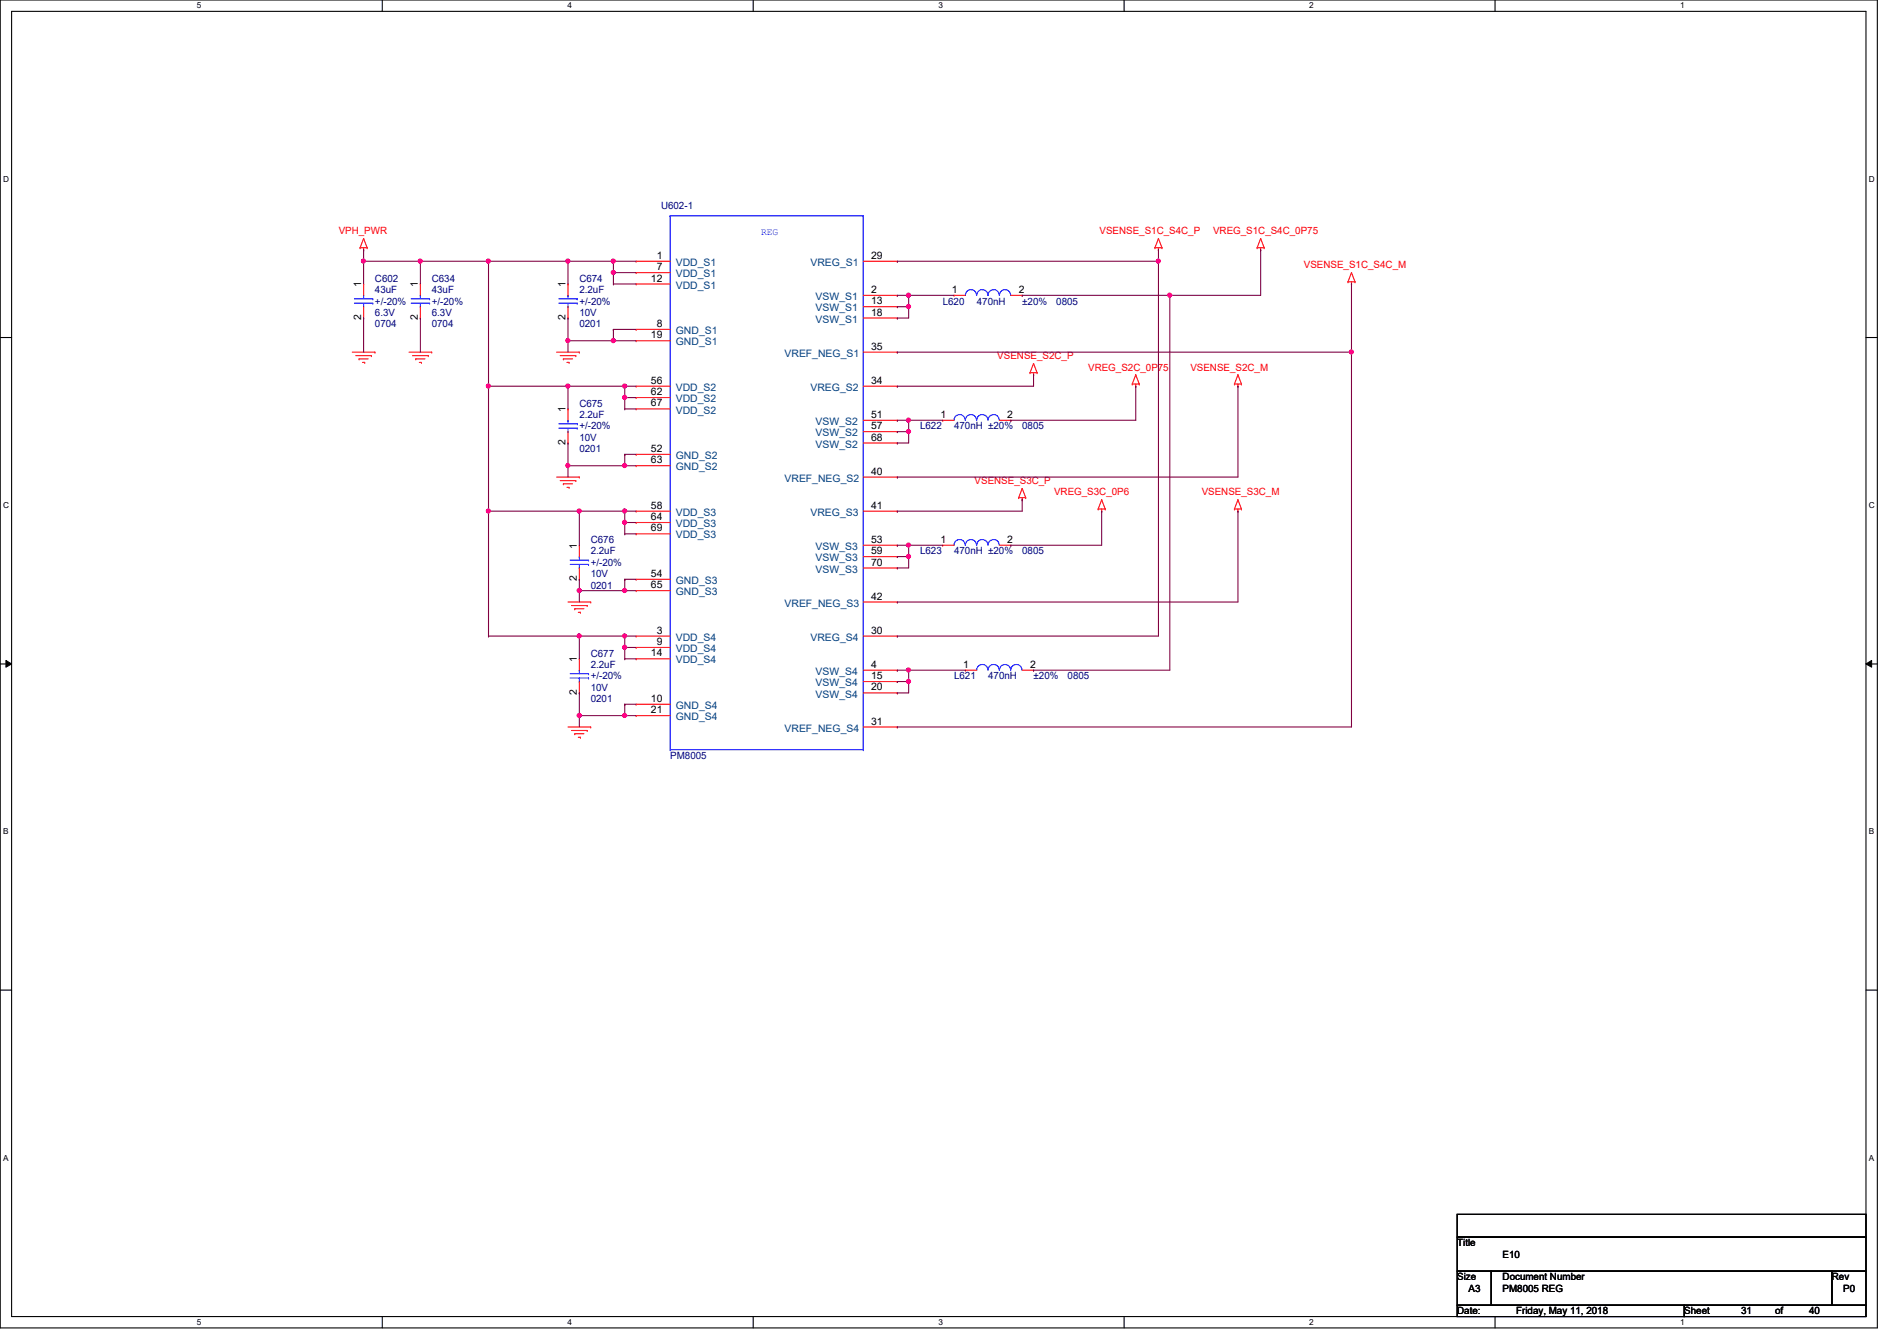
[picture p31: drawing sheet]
<svg xmlns="http://www.w3.org/2000/svg" width="297mm" height="210mm" viewBox="0 0 297 210" stroke-linecap="round" stroke-linejoin="round" font-family="sans-serif">
<defs><g id="words">
<g font-size="1.6" fill="#000080">
<text x="103.5" y="32.7">U602-1</text>
<text x="58.7" y="44.1">C602</text>
<text x="58.7" y="45.9">43uF</text>
<text x="58.7" y="47.7">+/-20%</text>
<text x="67.6" y="44.1">C634</text>
<text x="67.6" y="45.9">43uF</text>
<text x="67.6" y="47.7">+/-20%</text>
<text x="90.7" y="44.1">C674</text>
<text x="90.7" y="45.9">2.2uF</text>
<text x="90.7" y="47.7">+/-20%</text>
<text x="147.6" y="47.7">L620</text>
<text x="152.9" y="47.7">470nH</text>
<text x="160.1" y="47.7">±20%</text>
<text x="165.4" y="47.7">0805</text>
<text x="58.7" y="51.2">0704</text>
<text x="58.7" y="49.4">6.3V</text>
<text x="67.6" y="51.2">0704</text>
<text x="67.6" y="49.4">6.3V</text>
<text x="90.7" y="51.2">0201</text>
<text x="90.7" y="49.4">10V</text>
<text x="90.7" y="63.7">C675</text>
<text x="90.7" y="65.4">2.2uF</text>
<text x="90.7" y="70.8">0201</text>
<text x="90.7" y="69">10V</text>
<text x="90.7" y="67.2">+/-20%</text>
<text x="144.1" y="67.2">L622</text>
<text x="149.4" y="67.2">470nH ±20%</text>
<text x="160.1" y="67.2">0805</text>
<text x="92.5" y="85">C676</text>
<text x="92.5" y="86.8">2.2uF</text>
<text x="92.5" y="88.6">+/-20%</text>
<text x="144.1" y="86.8">L623</text>
<text x="149.4" y="86.8">470nH ±20%</text>
<text x="160.1" y="86.8">0805</text>
<text x="92.5" y="92.1">0201</text>
<text x="92.5" y="90.3">10V</text>
<text x="92.5" y="102.8">C677</text>
<text x="92.5" y="104.6">2.2uF</text>
<text x="92.5" y="106.3">+/-20%</text>
<text x="149.4" y="106.3">L621</text>
<text x="154.7" y="106.3">470nH</text>
<text x="161.8" y="106.3">±20%</text>
<text x="167.2" y="106.3">0805</text>
<text x="92.5" y="109.9">0201</text>
<text x="92.5" y="108.1">10V</text>
<text x="104.9" y="118.8">PM8005</text>
</g>
<g font-size="1.6" fill="#f00">
<text x="53" y="36.7">VPH_PWR</text>
<text x="172.2" y="36.7">VSENSE_S1C_S4C_P</text>
<text x="189.9" y="36.7">VREG_S1C_S4C_0P75</text>
<text x="204.2" y="42">VSENSE_S1C_S4C_M</text>
<text x="156.2" y="56.2">VSENSE_S2C_P</text>
<text x="170.4" y="58">VREG_S2C_0P75</text>
<text x="186.4" y="58">VSENSE_S2C_M</text>
<text x="152.6" y="75.8">VSENSE_S3C_P</text>
<text x="165.1" y="77.6">VREG_S3C_0P6</text>
<text x="188.2" y="77.6">VSENSE_S3C_M</text>
</g>
<g font-size="1.6">
<text x="102.8" y="40.5">1</text>
<text x="136.4" y="40.5">29</text>
<text x="56.6" y="45" transform="rotate(-90 56.6 45)">1</text>
<text x="65.4" y="45" transform="rotate(-90 65.4 45)">1</text>
<text x="88.6" y="45" transform="rotate(-90 88.6 45)">1</text>
<text x="101.9" y="44.1">12</text>
<text x="102.8" y="42.3">7</text>
<text x="136.4" y="45.8">2</text>
<text x="136.4" y="47.6">13</text>
<text x="149.1" y="45.8">1</text>
<text x="159.5" y="45.8">2</text>
<text x="56.6" y="50.1" transform="rotate(-90 56.6 50.1)">2</text>
<text x="65.4" y="50.1" transform="rotate(-90 65.4 50.1)">2</text>
<text x="88.6" y="50.1" transform="rotate(-90 88.6 50.1)">2</text>
<text x="101.9" y="53">19</text>
<text x="102.8" y="51.2">8</text>
<text x="136.4" y="49.4">18</text>
<text x="136.4" y="54.7">35</text>
<text x="88.6" y="64.6" transform="rotate(-90 88.6 64.6)">1</text>
<text x="101.9" y="60.1">56</text>
<text x="101.9" y="61.8">62</text>
<text x="101.9" y="63.6">67</text>
<text x="136.4" y="60.1">34</text>
<text x="136.4" y="65.4">51</text>
<text x="147.3" y="65.4">1</text>
<text x="157.7" y="65.4">2</text>
<text x="88.6" y="69.7" transform="rotate(-90 88.6 69.7)">2</text>
<text x="101.9" y="70.7">52</text>
<text x="136.4" y="69">68</text>
<text x="136.4" y="67.2">57</text>
<text x="101.9" y="72.5">63</text>
<text x="136.4" y="74.3">40</text>
<text x="101.9" y="79.6">58</text>
<text x="101.9" y="81.4">64</text>
<text x="101.9" y="83.2">69</text>
<text x="136.4" y="79.6">41</text>
<text x="90.3" y="85.9" transform="rotate(-90 90.3 85.9)">1</text>
<text x="136.4" y="85">53</text>
<text x="136.4" y="86.7">59</text>
<text x="136.4" y="88.5">70</text>
<text x="147.3" y="85">1</text>
<text x="157.7" y="85">2</text>
<text x="90.3" y="91" transform="rotate(-90 90.3 91)">2</text>
<text x="101.9" y="90.3">54</text>
<text x="101.9" y="92.1">65</text>
<text x="136.4" y="93.9">42</text>
<text x="102.8" y="99.2">3</text>
<text x="102.8" y="101">9</text>
<text x="136.4" y="99.2">30</text>
<text x="90.3" y="103.7" transform="rotate(-90 90.3 103.7)">1</text>
<text x="101.9" y="102.7">14</text>
<text x="136.4" y="104.5">4</text>
<text x="136.4" y="106.3">15</text>
<text x="150.8" y="104.5">1</text>
<text x="161.3" y="104.5">2</text>
<text x="90.3" y="108.8" transform="rotate(-90 90.3 108.8)">2</text>
<text x="101.9" y="109.9">10</text>
<text x="101.9" y="111.6">21</text>
<text x="136.4" y="108.1">20</text>
<text x="136.4" y="113.4">31</text>
<text x="228.2" y="195.1">Title</text>
<text x="235.3" y="196.8">E10</text>
<text x="228.2" y="200.4">Size</text>
<text x="230" y="202.2">A3</text>
<text x="235.3" y="200.4">Document Number</text>
<text x="235.3" y="202.2">PM8005 REG</text>
<text x="286.8" y="200.4">Rev</text>
<text x="288.6" y="202.2">P0</text>
<text x="228.2" y="205.7">Date:</text>
<text x="237.4" y="205.7">Friday, May 11, 2018</text>
<text x="263.7" y="205.7">Sheet</text>
<text x="272.6" y="205.7">31</text>
<text x="278" y="205.7">of</text>
<text x="283.3" y="205.7">40</text>
</g>
<g font-size="1.6" fill="#004080">
<text x="105.8" y="41.6">VDD_S1</text>
<text x="126.9" y="41.6">VREG_S1</text>
<text x="105.8" y="43.4">VDD_S1</text>
<text x="105.8" y="45.2">VDD_S1</text>
<text x="127.7" y="46.9">VSW_S1</text>
<text x="105.8" y="52.3">GND_S1</text>
<text x="127.7" y="48.7">VSW_S1</text>
<text x="127.7" y="50.5">VSW_S1</text>
<text x="105.8" y="54.1">GND_S1</text>
<text x="122.8" y="55.8">VREF_NEG_S1</text>
<text x="105.8" y="61.2">VDD_S2</text>
<text x="105.8" y="62.9">VDD_S2</text>
<text x="105.8" y="64.7">VDD_S2</text>
<text x="126.9" y="61.2">VREG_S2</text>
<text x="105.8" y="71.8">GND_S2</text>
<text x="127.7" y="66.5">VSW_S2</text>
<text x="127.7" y="70.1">VSW_S2</text>
<text x="127.7" y="68.3">VSW_S2</text>
<text x="105.8" y="73.6">GND_S2</text>
<text x="122.8" y="75.4">VREF_NEG_S2</text>
<text x="105.8" y="80.7">VDD_S3</text>
<text x="105.8" y="82.5">VDD_S3</text>
<text x="126.9" y="80.7">VREG_S3</text>
<text x="105.8" y="84.3">VDD_S3</text>
<text x="127.7" y="86.1">VSW_S3</text>
<text x="127.7" y="87.8">VSW_S3</text>
<text x="127.7" y="89.6">VSW_S3</text>
<text x="105.8" y="91.4">GND_S3</text>
<text x="105.8" y="93.2">GND_S3</text>
<text x="122.8" y="95">VREF_NEG_S3</text>
<text x="105.8" y="100.3">VDD_S4</text>
<text x="126.9" y="100.3">VREG_S4</text>
<text x="105.8" y="102.1">VDD_S4</text>
<text x="105.8" y="103.8">VDD_S4</text>
<text x="127.7" y="105.6">VSW_S4</text>
<text x="127.7" y="107.4">VSW_S4</text>
<text x="105.8" y="111">GND_S4</text>
<text x="105.8" y="112.7">GND_S4</text>
<text x="127.7" y="109.2">VSW_S4</text>
<text x="122.8" y="114.5">VREF_NEG_S4</text>
</g>
<text font-size="1.6" fill="#00f" x="119.2" y="36.8">REG</text>
<g font-size="1.3">
<text x="30.8" y="1.3">5</text>
<text x="88.9" y="1.3">4</text>
<text x="146.9" y="1.3">3</text>
<text x="205" y="1.3">2</text>
<text x="263.1" y="1.3">1</text>
<text x=".5" y="28.4">D</text>
<text x="292.6" y="28.4">D</text>
<text x=".5" y="79.5">C</text>
<text x="292.6" y="79.5">C</text>
<text x=".5" y="130.6">B</text>
<text x="292.6" y="130.6">B</text>
<text x=".5" y="181.7">A</text>
<text x="292.6" y="181.7">A</text>
<text x="30.8" y="207.4">5</text>
<text x="88.9" y="207.4">4</text>
<text x="146.9" y="207.4">3</text>
<text x="205" y="207.4">2</text>
<text x="263.1" y="207.4">1</text>
</g>
</g></defs>
<path d="M0 0h294v207.9h-294zM1.8 1.8h290.4v204.3h-290.4z" fill="none" stroke="#000" stroke-width=".17"/>
<g fill="#fff">
<path d="M30.8 .2h.7v1.4h-.7z"/>
<path d="M30.8 206.2h.7v1.4h-.7z"/>
</g>
<path d="M59.9 0v1.8M59.9 206.1v1.8" fill="none" stroke="#000" stroke-width=".17"/>
<g fill="#fff">
<path d="M88.9 .2h.6v1.4h-.6z"/>
<path d="M88.9 206.2h.6v1.4h-.6z"/>
</g>
<path d="M117.9 0v1.8M117.9 206.1v1.8" fill="none" stroke="#000" stroke-width=".17"/>
<g fill="#fff">
<path d="M146.9 .2h.7v1.4h-.7z"/>
<path d="M146.9 206.2h.7v1.4h-.7z"/>
</g>
<path d="M176 0v1.8M176 206.1v1.8" fill="none" stroke="#000" stroke-width=".17"/>
<g fill="#fff">
<path d="M205 .2h.7v1.4h-.7z"/>
<path d="M205 206.2h.7v1.4h-.7z"/>
</g>
<path d="M234.1 0v1.8M234.1 206.1v1.8" fill="none" stroke="#000" stroke-width=".17"/>
<g fill="#fff">
<path d="M263.1 .2h.7v1.4h-.7z"/>
<path d="M263.1 206.2h.7v1.4h-.7z"/>
<path d="M.5 27.3h.9v1.4h-.9z"/>
<path d="M292.6 27.3h.9v1.4h-.9z"/>
<path d="M.5 78.4h.9v1.4h-.9z"/>
<path d="M292.6 78.4h.9v1.4h-.9z"/>
</g>
<path d="M0 52.8h1.8M292.2 52.8h1.8" fill="none" stroke="#000" stroke-width=".17"/>
<g fill="#fff">
<path d="M.5 129.5h.8v1.4h-.8z"/>
<path d="M292.6 129.5h.9v1.4h-.9z"/>
</g>
<path d="M0 103.9h1.8M292.2 103.9h1.8" fill="none" stroke="#000" stroke-width=".17"/>
<path d="M.9 103.4l.9 .5-.9 .5zM292.2 103.9l.9-.5v1z" fill="#000"/>
<path d="M.9 103.4l.9 .5-.9 .5zM292.2 103.9l.9-.5v1z" fill="none" stroke="#000" stroke-width=".16"/>
<g fill="#fff">
<path d="M.5 180.5h.8v1.4h-.8z"/>
<path d="M292.6 180.5h.9v1.4h-.9z"/>
</g>
<path d="M0 155h1.8M292.2 155h1.8M228.2 190.1h64v3.5h-64zM228.2 193.6h64v5.4h-64zM228.2 199h5.3v5.3h-5.3zM233.5 199h53.3v5.3h-53.3zM286.8 199h5.4v5.3h-5.4zM228.2 204.3h35.5v1.8h-35.5zM263.7 204.3h28.5v1.8h-28.5z" fill="none" stroke="#000" stroke-width=".17"/>
<g fill="none" stroke="#f00" stroke-width=".17">
<path d="M56.4 38.8h.1M56.4 38.8h1.1M56.9 39.1h.1M56.9 37.3h.1M56.9 38.8v.3M56.9 37.3l.6 1.5M56.9 37.3l-.5 1.5M57.5 38.8h.1M180.8 38.8h.1M180.8 38.8h1.1M181.4 39.1h.1M181.4 37.3h.1"/>
<path d="M181.4 38.8v.3M181.4 37.3l.5 1.5M181.4 37.3l-.6 1.5M181.9 38.8h.1M196.8 38.8h.1M196.8 38.8h1.1M197.4 39.1h.1M197.4 37.3h.1M197.4 38.8v.3M197.4 37.3l.5 1.5M197.4 37.3l-.6 1.5M197.9 38.8h.1"/>
<path d="M55.2 55.1h3.5M55.7 55.7h2.5M56.2 56.2h.1M56.2 56.2h1.5M56.8 56.7h.3M56.9 44.4h.1M56.9 49.8h.1M56.9 44.4v1.8M56.9 48v1.8M57.1 56.7h.1M58.2 55.7h.1M58.7 55.1h.1"/>
<path d="M64 55.1h3.6M64.6 55.7h2.5M65.1 56.2h.1M65.1 56.2h1.4M65.7 56.7h.3M65.8 44.4h.1M65.8 49.8h.1M65.8 44.4v1.8M65.8 48v1.8M66 56.7h.1M67.1 55.7h.1M67.6 55.1h.1"/>
<path d="M87.2 55.1h3.5M87.7 55.7h2.5M88.2 56.2h.1M88.2 56.2h1.5M88.8 56.7h.3M88.9 44.4h.1M88.9 49.8h.1M88.9 44.4v1.8M88.9 48v1.8M89.1 56.7h.1M90.2 55.7h.1M90.7 55.1h.1"/>
<path d="M99.6 40.9h.1M99.6 42.7h.1M99.6 44.4h.1M99.6 51.6h.1M99.6 53.3h.1M99.6 40.9h5.3M99.6 42.7h5.3M99.6 44.4h5.3M99.6 51.6h5.3M99.6 53.3h5.3M135.2 55.1h5.3M135.2 40.9h5.3"/>
<path d="M135.2 46.2h5.3M135.2 48h5.3M135.2 49.8h5.3M140.5 40.9h.1M140.5 46.2h.1M140.5 48h.1M140.5 49.8h.1M140.5 55.1h.1M149.4 46.2h.1M149.4 46.2h1.8M158.3 46.2h1.8M160.1 46.2h.1"/>
<path d="M161.3 58.3h.1M161.3 58.3h1.1M161.8 58.7h.1M161.8 56.9h.1M161.8 58.3v.4M161.8 56.9l.6 1.4M161.8 56.9l-.5 1.4M162.4 58.3h.1M177.8 58.7h.1M177.8 58.7l.6 1.4M177.8 58.7l-.5 1.4M193.8 58.7h.1"/>
<path d="M193.8 58.7l.6 1.4M193.8 58.7l-.5 1.4M211.1 44.1h.1M211.1 44.1h1.1M211.6 44.4h.1M211.6 42.7h.1M211.6 44.1v.3M211.6 42.7l.6 1.4M211.6 42.7l-.5 1.4M212.2 44.1h.1M87.2 74.7h3.5M87.7 75.2h2.5"/>
<path d="M88.2 75.7h.1M88.2 75.7h1.5M88.8 76.3h.3M88.9 64h.1M88.9 69.3h.1M88.9 64v1.8M88.9 67.6v1.7M89.1 76.3h.1M90.2 75.2h.1M90.7 74.7h.1M99.6 60.5h.1M99.6 62.2h.1"/>
<path d="M99.6 64h.1M99.6 71.1h.1M99.6 72.9h.1M99.6 60.5h5.3M99.6 62.2h5.3M99.6 64h5.3M99.6 71.1h5.3M99.6 72.9h5.3M135.2 74.7h5.3M135.2 65.8h5.3M135.2 60.5h5.3M135.2 69.3h5.3"/>
<path d="M135.2 67.6h5.3M140.5 60.5h.1M140.5 65.8h.1M140.5 69.3h.1M140.5 67.6h.1M140.5 74.7h.1M147.6 65.8h.1M147.6 65.8h1.8M156.5 65.8h1.8M158.3 65.8h.1M159.5 77.9h.1M159.5 77.9h1.1"/>
<path d="M160.1 78.2h.1M160.1 76.5h.1M160.1 77.9v.3M160.1 76.5l.5 1.4M160.1 76.5l-.6 1.4M160.6 77.9h.1M172 79.7h.1M172 79.7h1.1M172.5 78.2h.1M172.5 79.7v.3M172.5 78.2l.6 1.5M172.5 78.2l-.5 1.5"/>
<path d="M173.1 79.7h.1M177.3 60.1h.1M177.3 60.1h1.1M177.8 60.5h.1M177.8 60.1v.4M178.4 60.1h.1M193.3 60.1h.1M193.3 79.7h.1M193.3 60.1h1.1M193.3 79.7h1.1M193.8 60.5h.1M193.8 78.2h.1"/>
<path d="M193.8 60.1v.4M193.8 79.7v.3M193.8 78.2l.6 1.5M193.8 78.2l-.5 1.5M194.4 60.1h.1M194.4 79.7h.1M88.9 94.2h3.6M89.5 94.8h2.4M90 95.3h.1M90 95.3h1.4M90.5 95.8h.4M90.7 85.3h.1"/>
<path d="M90.7 90.7h.1M90.7 85.3v1.8M90.7 88.9v1.8M90.9 95.8h.1M91.9 94.8h.1M92.5 94.2h.1M99.6 80h.1M99.6 81.8h.1M99.6 83.6h.1M99.6 90.7h.1M99.6 92.5h.1M99.6 99.6h.1"/>
<path d="M99.6 80h5.3M99.6 81.8h5.3M99.6 83.6h5.3M99.6 90.7h5.3M99.6 92.5h5.3M99.6 99.6h5.3M135.2 94.2h5.3M135.2 85.3h5.3M135.2 80h5.3M135.2 99.6h5.3M135.2 87.1h5.3M135.2 88.9h5.3"/>
<path d="M140.5 80h.1M140.5 85.3h.1M140.5 87.1h.1M140.5 88.9h.1M140.5 94.2h.1M140.5 99.6h.1M147.6 85.3h.1M147.6 85.3h1.8M156.5 85.3h1.8M158.3 85.3h.1M172.5 80h.1M193.8 80h.1"/>
<path d="M88.9 113.8h3.6M89.5 114.3h2.4M90 114.9h.1M90 114.9h1.4M90.5 115.4h.4M90.7 103.1h.1M90.7 108.5h.1M90.7 103.1v1.8M90.7 106.7v1.8M90.9 115.4h.1M91.9 114.3h.1M92.5 113.8h.1"/>
<path d="M99.6 101.3h.1M99.6 103.1h.1M99.6 110.2h.1M99.6 112h.1M99.6 101.3h5.3M99.6 103.1h5.3M99.6 110.2h5.3M99.6 112h5.3M135.2 113.8h5.3M135.2 104.9h5.3M135.2 106.7h5.3M135.2 108.5h5.3"/>
<path d="M140.5 104.9h.1M140.5 106.7h.1M140.5 108.5h.1M140.5 113.8h.1M151.2 104.9h.1M151.2 104.9h1.7M160.1 104.9h1.7M161.8 104.9h.1"/>
</g>
<g fill="none" stroke="#00f" stroke-width=".17">
<path d="M104.9 33.8h.1M104.9 33.8h30.3M104.9 33.8v83.5M135.2 33.8h.1M135.2 33.8v83.5M55.5 46.8h2.9M55.5 47.5h2.9M56.9 46.2h.1M56.9 48h.1M56.9 46.2v.6M56.9 47.5v.5M58.4 46.8h.1"/>
<path d="M58.4 47.5h.1M64.4 46.8h2.9M64.4 47.5h2.9M65.8 46.2h.1M65.8 48h.1M65.8 46.2v.6M65.8 47.5v.5M67.3 46.8h.1M67.3 47.5h.1M87.5 46.8h2.9M87.5 47.5h2.9M88.9 46.2h.1"/>
<path d="M88.9 48h.1M88.9 46.2v.6M88.9 47.5v.5M90.4 46.8h.1M90.4 47.5h.1M151.2 46.2a.87 .87 0 0 1 .8-.9 .87 .87 0 0 1 .9 .9M152.9 46.2a.87 .87 0 0 1 .9-.9 .87 .87 0 0 1 .9 .9M154.7 46.2a.87 .87 0 0 1 .9-.9 .87 .87 0 0 1 .9 .9M156.5 46.2a.87 .87 0 0 1 .9-.9 .87 .87 0 0 1 .8 .9M87.5 66.3h2.9M87.5 67h2.9M88.9 65.8h.1"/>
<path d="M88.9 67.6h.1M88.9 65.8v.5M88.9 67v.6M90.4 66.3h.1M90.4 67h.1M149.4 65.8a.87 .87 0 0 1 .9-.9 .87 .87 0 0 1 .8 .9M151.2 65.8a.87 .87 0 0 1 .8-.9 .87 .87 0 0 1 .9 .9M152.9 65.8a.87 .87 0 0 1 .9-.9 .87 .87 0 0 1 .9 .9M154.7 65.8a.87 .87 0 0 1 .9-.9 .87 .87 0 0 1 .9 .9M89.3 87.7h2.9M89.3 88.3h2.9M90.7 87.1h.1"/>
<path d="M90.7 88.9h.1M90.7 87.1v.6M90.7 88.3v.6M92.2 87.7h.1M92.2 88.3h.1M149.4 85.3a.87 .87 0 0 1 .9-.8 .87 .87 0 0 1 .8 .8M151.2 85.3a.87 .87 0 0 1 .8-.8 .87 .87 0 0 1 .9 .8M152.9 85.3a.87 .87 0 0 1 .9-.8 .87 .87 0 0 1 .9 .8M154.7 85.3a.87 .87 0 0 1 .9-.8 .87 .87 0 0 1 .9 .8M89.3 105.5h2.9M89.3 106.1h2.9M90.7 104.9h.1"/>
<path d="M90.7 106.7h.1M90.7 104.9v.6M90.7 106.1v.6M92.2 105.5h.1M92.2 106.1h.1M104.9 117.3h.1M104.9 117.3h30.3M135.2 117.3h.1M152.9 104.9a.87 .87 0 0 1 .9-.9 .87 .87 0 0 1 .9 .9M154.7 104.9a.87 .87 0 0 1 .9-.9 .87 .87 0 0 1 .9 .9M156.5 104.9a.87 .87 0 0 1 .9-.9 .87 .87 0 0 1 .8 .9M158.3 104.9a.87 .87 0 0 1 .8-.9 .87 .87 0 0 1 .9 .9"/>
</g>
<path d="M96.1 40.9h.1M96.1 40.9h3.5M96.1 40.9v1.8" fill="none" stroke="#800040" stroke-width=".17"/>
<circle cx="96" cy="42.6" r=".32" fill="#f0f"/>
<circle cx="96" cy="42.6" r=".32" fill="none" stroke="#f0f" stroke-width=".17"/>
<path d="M88.9 53.3h.1M88.9 53.3h10.7M96.1 44.4h.1M96.1 42.7h.1M96.1 51.6h.1M96.1 53.3h.1M96.1 44.4h3.5M96.1 42.7h3.5M96.1 42.7v1.7M96.1 51.6v1.7M96.1 51.6h3.5" fill="none" stroke="#800040" stroke-width=".17"/>
<circle cx="96" cy="53.3" r=".32" fill="#f0f"/>
<circle cx="96" cy="53.3" r=".32" fill="none" stroke="#f0f" stroke-width=".17"/>
<path d="M88.9 40.9h.1M88.9 40.9v3.5M88.9 40.9h7.2" fill="none" stroke="#800040" stroke-width=".17"/>
<circle cx="96" cy="40.9" r=".32" fill="#f0f"/>
<circle cx="96" cy="40.9" r=".32" fill="none" stroke="#f0f" stroke-width=".17"/>
<circle cx="88.9" cy="40.9" r=".32" fill="#f0f"/>
<circle cx="88.9" cy="40.9" r=".32" fill="none" stroke="#f0f" stroke-width=".17"/>
<path d="M56.9 39.1h.1M56.9 39.1v1.8M76.5 40.9h.1M76.5 40.9h12.4" fill="none" stroke="#800040" stroke-width=".17"/>
<circle cx="56.9" cy="40.9" r=".32" fill="#f0f"/>
<circle cx="56.9" cy="40.9" r=".32" fill="none" stroke="#f0f" stroke-width=".17"/>
<path d="M97.8 60.5h.1M97.8 64h.1M97.8 62.2h.1M97.8 60.5h1.8M97.8 60.5v3.5M97.8 64h1.8M97.8 62.2h1.8" fill="none" stroke="#800040" stroke-width=".17"/>
<circle cx="97.8" cy="62.2" r=".32" fill="#f0f"/>
<circle cx="97.8" cy="62.2" r=".32" fill="none" stroke="#f0f" stroke-width=".17"/>
<path d="M88.9 72.9h.1M88.9 72.9h10.7M97.8 71.1h.1M97.8 72.9h.1M97.8 71.1h1.8M97.8 71.1v1.8" fill="none" stroke="#800040" stroke-width=".17"/>
<circle cx="97.8" cy="72.9" r=".32" fill="#f0f"/>
<circle cx="97.8" cy="72.9" r=".32" fill="none" stroke="#f0f" stroke-width=".17"/>
<circle cx="88.9" cy="72.9" r=".32" fill="#f0f"/>
<circle cx="88.9" cy="72.9" r=".32" fill="none" stroke="#f0f" stroke-width=".17"/>
<path d="M88.9 60.5h.1M88.9 60.5v3.5M88.9 60.5h8.9" fill="none" stroke="#800040" stroke-width=".17"/>
<circle cx="97.8" cy="60.4" r=".32" fill="#f0f"/>
<circle cx="97.8" cy="60.4" r=".32" fill="none" stroke="#f0f" stroke-width=".17"/>
<circle cx="88.9" cy="60.4" r=".32" fill="#f0f"/>
<circle cx="88.9" cy="60.4" r=".32" fill="none" stroke="#f0f" stroke-width=".17"/>
<path d="M76.5 40.9h.1M76.5 40.9v19.6M76.5 60.5h.1M76.5 60.5h12.4" fill="none" stroke="#800040" stroke-width=".17"/>
<circle cx="76.5" cy="60.4" r=".32" fill="#f0f"/>
<circle cx="76.5" cy="60.4" r=".32" fill="none" stroke="#f0f" stroke-width=".17"/>
<path d="M97.8 80h.1M97.8 83.6h.1M97.8 81.8h.1M97.8 80h1.8M97.8 80v1.8M97.8 83.6h1.8M97.8 81.8h1.8" fill="none" stroke="#800040" stroke-width=".17"/>
<circle cx="97.8" cy="81.8" r=".32" fill="#f0f"/>
<circle cx="97.8" cy="81.8" r=".32" fill="none" stroke="#f0f" stroke-width=".17"/>
<path d="M90.7 80h.1M90.7 80h7.1M97.8 81.8h.1M97.8 81.8v1.8" fill="none" stroke="#800040" stroke-width=".17"/>
<circle cx="97.8" cy="80" r=".32" fill="#f0f"/>
<circle cx="97.8" cy="80" r=".32" fill="none" stroke="#f0f" stroke-width=".17"/>
<circle cx="90.7" cy="80" r=".32" fill="#f0f"/>
<circle cx="90.7" cy="80" r=".32" fill="none" stroke="#f0f" stroke-width=".17"/>
<path d="M90.7 80h.1M90.7 92.5h.1M90.7 80v5.3M90.7 92.5h7.1" fill="none" stroke="#800040" stroke-width=".17"/>
<circle cx="97.8" cy="92.4" r=".32" fill="#f0f"/>
<circle cx="97.8" cy="92.4" r=".32" fill="none" stroke="#f0f" stroke-width=".17"/>
<circle cx="90.7" cy="92.4" r=".32" fill="#f0f"/>
<circle cx="90.7" cy="92.4" r=".32" fill="none" stroke="#f0f" stroke-width=".17"/>
<path d="M97.8 90.7h.1M97.8 92.5h.1M97.8 99.6h.1M97.8 90.7h1.8M97.8 90.7v1.8M97.8 99.6v1.7M97.8 92.5h1.8M97.8 99.6h1.8M97.8 103.1h.1M97.8 101.3h.1M97.8 103.1h1.8M97.8 101.3h1.8" fill="none" stroke="#800040" stroke-width=".17"/>
<circle cx="97.8" cy="101.3" r=".32" fill="#f0f"/>
<circle cx="97.8" cy="101.3" r=".32" fill="none" stroke="#f0f" stroke-width=".17"/>
<path d="M90.7 112h.1M90.7 112h8.9M97.8 101.3h.1M97.8 110.2h.1M97.8 112h.1M97.8 101.3v1.8M97.8 110.2v1.8M97.8 110.2h1.8" fill="none" stroke="#800040" stroke-width=".17"/>
<circle cx="97.8" cy="112" r=".32" fill="#f0f"/>
<circle cx="97.8" cy="112" r=".32" fill="none" stroke="#f0f" stroke-width=".17"/>
<circle cx="90.7" cy="112" r=".32" fill="#f0f"/>
<circle cx="90.7" cy="112" r=".32" fill="none" stroke="#f0f" stroke-width=".17"/>
<path d="M90.7 99.6h.1M90.7 99.6v3.5M90.7 99.6h7.1" fill="none" stroke="#800040" stroke-width=".17"/>
<circle cx="97.8" cy="99.5" r=".32" fill="#f0f"/>
<circle cx="97.8" cy="99.5" r=".32" fill="none" stroke="#f0f" stroke-width=".17"/>
<circle cx="90.7" cy="99.5" r=".32" fill="#f0f"/>
<circle cx="90.7" cy="99.5" r=".32" fill="none" stroke="#f0f" stroke-width=".17"/>
<path d="M76.5 60.5h.1M76.5 60.5v19.5M76.5 99.6h.1M76.5 99.6h14.2" fill="none" stroke="#800040" stroke-width=".17"/>
<circle cx="76.5" cy="80" r=".32" fill="#f0f"/>
<circle cx="76.5" cy="80" r=".32" fill="none" stroke="#f0f" stroke-width=".17"/>
<g fill="none" stroke="#800040" stroke-width=".17">
<path d="M88.9 49.8h.1M88.9 49.8v3.5M140.5 40.9h.1M140.5 40.9h40.9M88.9 69.3h.1M88.9 69.3v3.6M76.5 80h.1M76.5 80h14.2M76.5 80v19.6M90.7 90.7h.1M90.7 90.7v1.8M90.7 108.5h.1"/>
<path d="M90.7 108.5v3.5"/>
</g>
<circle cx="181.4" cy="40.9" r=".32" fill="#f0f"/>
<circle cx="181.4" cy="40.9" r=".32" fill="none" stroke="#f0f" stroke-width=".17"/>
<path d="M181.4 39.1h.1M181.4 39.1v1.8M140.5 46.2h.1M140.5 46.2h1.8M142.3 46.2h.1M142.3 46.2v1.8" fill="none" stroke="#800040" stroke-width=".17"/>
<circle cx="142.3" cy="48" r=".32" fill="#f0f"/>
<circle cx="142.3" cy="48" r=".32" fill="none" stroke="#f0f" stroke-width=".17"/>
<path d="M140.5 49.8h.1M140.5 48h.1M140.5 48h1.8M142.3 48h.1M142.3 46.2h.1M142.3 48v1.8h-1.8M142.3 46.2h7.1" fill="none" stroke="#800040" stroke-width=".17"/>
<circle cx="142.3" cy="46.2" r=".32" fill="#f0f"/>
<circle cx="142.3" cy="46.2" r=".32" fill="none" stroke="#f0f" stroke-width=".17"/>
<path d="M197.4 39.1h.1M197.4 39.1v7.1h-14.2M183.2 46.2h.1M140.5 104.9h.1M140.5 104.9h1.8M142.3 104.9h.1M142.3 104.9v1.8" fill="none" stroke="#800040" stroke-width=".17"/>
<circle cx="142.3" cy="106.7" r=".32" fill="#f0f"/>
<circle cx="142.3" cy="106.7" r=".32" fill="none" stroke="#f0f" stroke-width=".17"/>
<path d="M140.5 108.5h.1M140.5 106.7h.1M140.5 106.7h1.8M142.3 106.7h.1M142.3 104.9h.1M142.3 106.7v1.8h-1.8M142.3 104.9h8.9" fill="none" stroke="#800040" stroke-width=".17"/>
<circle cx="142.3" cy="104.9" r=".32" fill="#f0f"/>
<circle cx="142.3" cy="104.9" r=".32" fill="none" stroke="#f0f" stroke-width=".17"/>
<path d="M183.2 46.2h.1M183.2 46.2v58.7h-21.4M161.8 104.9h.1" fill="none" stroke="#800040" stroke-width=".17"/>
<circle cx="183.1" cy="46.2" r=".32" fill="#f0f"/>
<circle cx="183.1" cy="46.2" r=".32" fill="none" stroke="#f0f" stroke-width=".17"/>
<path d="M140.5 55.1h.1M140.5 55.1h71.1M211.6 44.4h.1M211.6 55.1h.1M211.6 44.4v69.4h-71.1M140.5 113.8h.1" fill="none" stroke="#800040" stroke-width=".17"/>
<circle cx="211.6" cy="55.1" r=".32" fill="#f0f"/>
<circle cx="211.6" cy="55.1" r=".32" fill="none" stroke="#f0f" stroke-width=".17"/>
<path d="M161.8 58.7h.1M161.8 58.7v1.8h-21.3M140.5 60.5h.1M140.5 65.8h.1M140.5 65.8h1.8M142.3 65.8h.1M142.3 65.8v1.8" fill="none" stroke="#800040" stroke-width=".17"/>
<circle cx="142.3" cy="67.5" r=".32" fill="#f0f"/>
<circle cx="142.3" cy="67.5" r=".32" fill="none" stroke="#f0f" stroke-width=".17"/>
<circle cx="142.3" cy="65.8" r=".32" fill="#f0f"/>
<circle cx="142.3" cy="65.8" r=".32" fill="none" stroke="#f0f" stroke-width=".17"/>
<g fill="none" stroke="#800040" stroke-width=".17">
<path d="M140.5 69.3h.1M140.5 67.6h.1M140.5 74.7h.1M140.5 67.6h1.8M142.3 67.6h.1M142.3 65.8h.1M142.3 67.6v1.7h-1.8M142.3 65.8h5.3M160.1 78.2h.1M160.1 78.2v1.8h-19.6M177.8 60.5h.1M177.8 60.5v5.3"/>
<path d="M193.8 60.5h.1M193.8 60.5v14.2h-53.3M140.5 80h.1M140.5 85.3h.1M140.5 85.3h1.8M142.3 85.3h.1M142.3 85.3v1.8"/>
</g>
<circle cx="142.3" cy="87.1" r=".32" fill="#f0f"/>
<circle cx="142.3" cy="87.1" r=".32" fill="none" stroke="#f0f" stroke-width=".17"/>
<circle cx="142.3" cy="85.3" r=".32" fill="#f0f"/>
<circle cx="142.3" cy="85.3" r=".32" fill="none" stroke="#f0f" stroke-width=".17"/>
<g fill="none" stroke="#800040" stroke-width=".17">
<path d="M88.9 53.3h.1M88.9 53.3v1.8M181.4 40.9h.1M181.4 40.9v58.7h-40.9M140.5 88.9h.1M140.5 87.1h.1M140.5 94.2h.1M140.5 99.6h.1M140.5 87.1h1.8M142.3 87.1h.1M142.3 85.3h.1M142.3 87.1v1.8h-1.8"/>
<path d="M142.3 85.3h5.3M158.3 85.3h.1M172.5 80h.1M172.5 80v5.3h-14.2M193.8 80h.1M193.8 80v14.2h-53.3"/>
</g>
<circle cx="88.9" cy="53.3" r=".32" fill="#f0f"/>
<circle cx="88.9" cy="53.3" r=".32" fill="none" stroke="#f0f" stroke-width=".17"/>
<g fill="none" stroke="#800040" stroke-width=".17">
<path d="M56.9 49.8h.1M56.9 40.9h.1M56.9 40.9v3.5M56.9 49.8v5.3M56.9 40.9h19.6M65.8 49.8h.1M65.8 40.9h.1M65.8 40.9v3.5M65.8 49.8v5.3M160.1 46.2h.1M160.1 46.2h23.1M88.9 72.9h.1"/>
<path d="M88.9 72.9v1.8M158.3 65.8h.1M158.3 65.8h19.5M90.7 92.5h.1M90.7 92.5v1.7M90.7 112h.1M90.7 112v1.8"/>
</g>
<circle cx="76.5" cy="40.9" r=".32" fill="#f0f"/>
<circle cx="76.5" cy="40.9" r=".32" fill="none" stroke="#f0f" stroke-width=".17"/>
<circle cx="65.8" cy="40.9" r=".32" fill="#f0f"/>
<circle cx="65.8" cy="40.9" r=".32" fill="none" stroke="#f0f" stroke-width=".17"/>
<circle cx="96" cy="42.6" r=".32" fill="#f0f"/>
<circle cx="96" cy="42.6" r=".32" fill="none" stroke="#f0f" stroke-width=".17"/>
<circle cx="96" cy="53.3" r=".32" fill="#f0f"/>
<circle cx="96" cy="53.3" r=".32" fill="none" stroke="#f0f" stroke-width=".17"/>
<circle cx="96" cy="40.9" r=".32" fill="#f0f"/>
<circle cx="96" cy="40.9" r=".32" fill="none" stroke="#f0f" stroke-width=".17"/>
<circle cx="88.9" cy="40.9" r=".32" fill="#f0f"/>
<circle cx="88.9" cy="40.9" r=".32" fill="none" stroke="#f0f" stroke-width=".17"/>
<circle cx="56.9" cy="40.9" r=".32" fill="#f0f"/>
<circle cx="56.9" cy="40.9" r=".32" fill="none" stroke="#f0f" stroke-width=".17"/>
<circle cx="97.8" cy="62.2" r=".32" fill="#f0f"/>
<circle cx="97.8" cy="62.2" r=".32" fill="none" stroke="#f0f" stroke-width=".17"/>
<circle cx="97.8" cy="72.9" r=".32" fill="#f0f"/>
<circle cx="97.8" cy="72.9" r=".32" fill="none" stroke="#f0f" stroke-width=".17"/>
<circle cx="88.9" cy="72.9" r=".32" fill="#f0f"/>
<circle cx="88.9" cy="72.9" r=".32" fill="none" stroke="#f0f" stroke-width=".17"/>
<circle cx="97.8" cy="60.4" r=".32" fill="#f0f"/>
<circle cx="97.8" cy="60.4" r=".32" fill="none" stroke="#f0f" stroke-width=".17"/>
<circle cx="88.9" cy="60.4" r=".32" fill="#f0f"/>
<circle cx="88.9" cy="60.4" r=".32" fill="none" stroke="#f0f" stroke-width=".17"/>
<circle cx="76.5" cy="60.4" r=".32" fill="#f0f"/>
<circle cx="76.5" cy="60.4" r=".32" fill="none" stroke="#f0f" stroke-width=".17"/>
<circle cx="97.8" cy="81.8" r=".32" fill="#f0f"/>
<circle cx="97.8" cy="81.8" r=".32" fill="none" stroke="#f0f" stroke-width=".17"/>
<circle cx="97.8" cy="80" r=".32" fill="#f0f"/>
<circle cx="97.8" cy="80" r=".32" fill="none" stroke="#f0f" stroke-width=".17"/>
<circle cx="90.7" cy="80" r=".32" fill="#f0f"/>
<circle cx="90.7" cy="80" r=".32" fill="none" stroke="#f0f" stroke-width=".17"/>
<circle cx="97.8" cy="92.4" r=".32" fill="#f0f"/>
<circle cx="97.8" cy="92.4" r=".32" fill="none" stroke="#f0f" stroke-width=".17"/>
<circle cx="90.7" cy="92.4" r=".32" fill="#f0f"/>
<circle cx="90.7" cy="92.4" r=".32" fill="none" stroke="#f0f" stroke-width=".17"/>
<circle cx="97.8" cy="101.3" r=".32" fill="#f0f"/>
<circle cx="97.8" cy="101.3" r=".32" fill="none" stroke="#f0f" stroke-width=".17"/>
<circle cx="97.8" cy="112" r=".32" fill="#f0f"/>
<circle cx="97.8" cy="112" r=".32" fill="none" stroke="#f0f" stroke-width=".17"/>
<circle cx="90.7" cy="112" r=".32" fill="#f0f"/>
<circle cx="90.7" cy="112" r=".32" fill="none" stroke="#f0f" stroke-width=".17"/>
<circle cx="97.8" cy="99.5" r=".32" fill="#f0f"/>
<circle cx="97.8" cy="99.5" r=".32" fill="none" stroke="#f0f" stroke-width=".17"/>
<circle cx="90.7" cy="99.5" r=".32" fill="#f0f"/>
<circle cx="90.7" cy="99.5" r=".32" fill="none" stroke="#f0f" stroke-width=".17"/>
<circle cx="76.5" cy="80" r=".32" fill="#f0f"/>
<circle cx="76.5" cy="80" r=".32" fill="none" stroke="#f0f" stroke-width=".17"/>
<circle cx="181.4" cy="40.9" r=".32" fill="#f0f"/>
<circle cx="181.4" cy="40.9" r=".32" fill="none" stroke="#f0f" stroke-width=".17"/>
<circle cx="142.3" cy="48" r=".32" fill="#f0f"/>
<circle cx="142.3" cy="48" r=".32" fill="none" stroke="#f0f" stroke-width=".17"/>
<circle cx="142.3" cy="46.2" r=".32" fill="#f0f"/>
<circle cx="142.3" cy="46.2" r=".32" fill="none" stroke="#f0f" stroke-width=".17"/>
<circle cx="142.3" cy="106.7" r=".32" fill="#f0f"/>
<circle cx="142.3" cy="106.7" r=".32" fill="none" stroke="#f0f" stroke-width=".17"/>
<circle cx="142.3" cy="104.9" r=".32" fill="#f0f"/>
<circle cx="142.3" cy="104.9" r=".32" fill="none" stroke="#f0f" stroke-width=".17"/>
<circle cx="183.1" cy="46.2" r=".32" fill="#f0f"/>
<circle cx="183.1" cy="46.2" r=".32" fill="none" stroke="#f0f" stroke-width=".17"/>
<circle cx="211.6" cy="55.1" r=".32" fill="#f0f"/>
<circle cx="211.6" cy="55.1" r=".32" fill="none" stroke="#f0f" stroke-width=".17"/>
<circle cx="142.3" cy="67.5" r=".32" fill="#f0f"/>
<circle cx="142.3" cy="67.5" r=".32" fill="none" stroke="#f0f" stroke-width=".17"/>
<circle cx="142.3" cy="65.8" r=".32" fill="#f0f"/>
<circle cx="142.3" cy="65.8" r=".32" fill="none" stroke="#f0f" stroke-width=".17"/>
<circle cx="142.3" cy="87.1" r=".32" fill="#f0f"/>
<circle cx="142.3" cy="87.1" r=".32" fill="none" stroke="#f0f" stroke-width=".17"/>
<circle cx="142.3" cy="85.3" r=".32" fill="#f0f"/>
<circle cx="142.3" cy="85.3" r=".32" fill="none" stroke="#f0f" stroke-width=".17"/>
<circle cx="88.9" cy="53.3" r=".32" fill="#f0f"/>
<circle cx="88.9" cy="53.3" r=".32" fill="none" stroke="#f0f" stroke-width=".17"/>
<circle cx="76.5" cy="40.9" r=".32" fill="#f0f"/>
<circle cx="76.5" cy="40.9" r=".32" fill="none" stroke="#f0f" stroke-width=".17"/>
<circle cx="65.8" cy="40.9" r=".32" fill="#f0f"/>
<circle cx="65.8" cy="40.9" r=".32" fill="none" stroke="#f0f" stroke-width=".17"/>
<use href="#words"/>
</svg>
